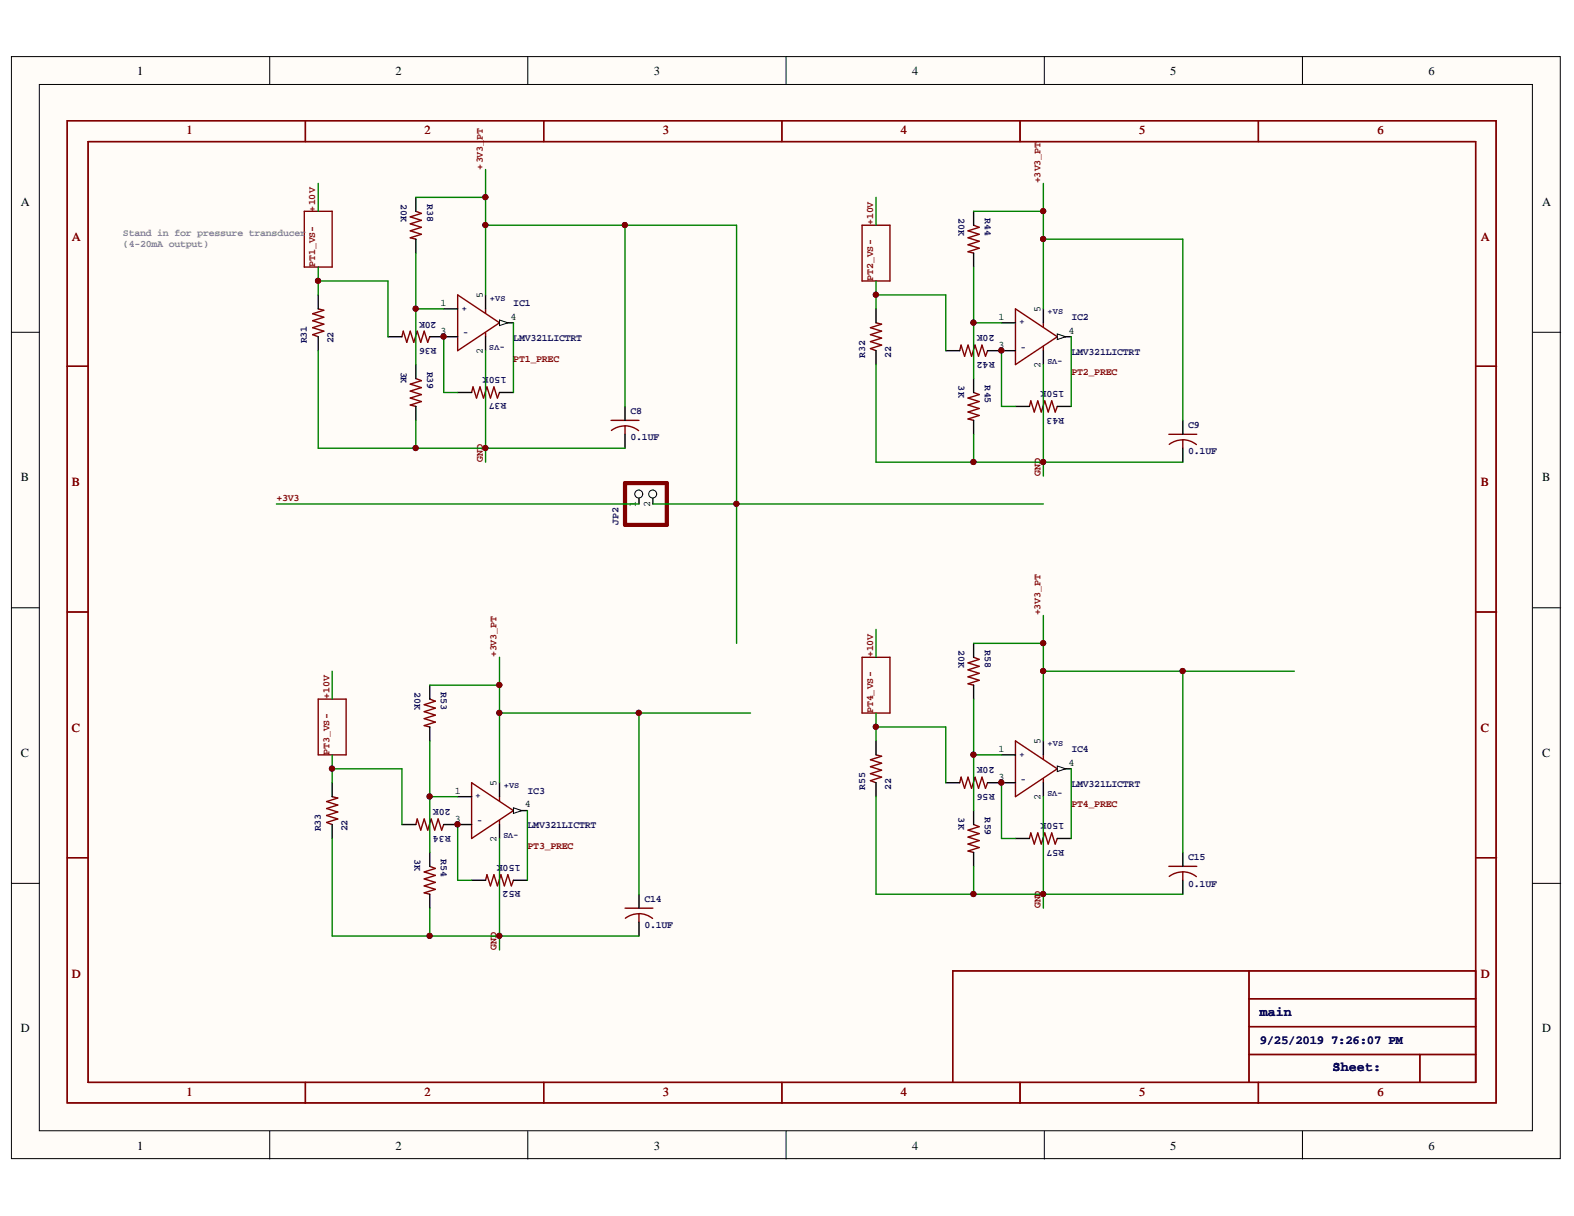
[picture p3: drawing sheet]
<svg xmlns="http://www.w3.org/2000/svg" width="279mm" height="216mm" viewBox="0 0 279 216" stroke-linecap="round" stroke-linejoin="round" font-family="sans-serif">
<defs><g id="words">
<g font-size="2.4" fill="#000080">
<text x="223.6" y="180.3">main</text>
<text x="236.6" y="190.2">3</text>
<text x="236.6" y="190.2">Sheet:</text>
</g>
<g font-size="2.2">
<text x="24.4" y="13.3">1</text>
<text x="70.2" y="13.3">2</text>
<text x="116.1" y="13.3">3</text>
<text x="161.9" y="13.3">4</text>
<text x="207.7" y="13.3">5</text>
<text x="253.6" y="13.3">6</text>
<text x="3.7" y="36.5">A</text>
<text x="273.8" y="36.5">A</text>
<text x="3.7" y="85.4">B</text>
<text x="273.8" y="85.4">B</text>
<text x="3.7" y="134.4">C</text>
<text x="273.8" y="134.4">C</text>
<text x="3.7" y="183.3">D</text>
<text x="273.8" y="183.3">D</text>
<text x="24.4" y="204.1">1</text>
<text x="70.2" y="204.1">2</text>
<text x="116.1" y="204.1">3</text>
<text x="161.9" y="204.1">4</text>
<text x="207.7" y="204.1">5</text>
<text x="253.6" y="204.1">6</text>
</g>
<g font-size="2.2" fill="#800000">
<text x="33.1" y="23.8">1</text>
<text x="75.4" y="23.8">2</text>
<text x="117.7" y="23.8">3</text>
<text x="159.9" y="23.8">4</text>
<text x="202.2" y="23.8">5</text>
<text x="244.5" y="23.8">6</text>
<text x="12.8" y="42.7">A</text>
<text x="262.9" y="42.7">A</text>
<text x="12.8" y="86.4">B</text>
<text x="262.9" y="86.4">B</text>
<text x="12.8" y="130">C</text>
<text x="262.9" y="130">C</text>
<text x="12.8" y="173.6">D</text>
<text x="262.9" y="173.6">D</text>
<text x="33.1" y="194.5">1</text>
<text x="75.4" y="194.5">2</text>
<text x="117.7" y="194.5">3</text>
<text x="159.9" y="194.5">4</text>
<text x="202.2" y="194.5">5</text>
<text x="244.5" y="194.5">6</text>
</g>
<g font-size="2.2" fill="#000080">
<text x="223.6" y="185.3">9/25/2019</text>
<text x="236.3" y="185.3">7:26:07 PM</text>
</g>
<g font-size="1.8" fill="#800000">
<text x="85.7" y="24.9" transform="rotate(-90 85.7 24.9)">PT</text>
<text x="85.7" y="30.1" transform="rotate(-90 85.7 30.1)">+3V3_</text>
<text x="184.7" y="32.6" transform="rotate(-90 184.7 32.6)">+3V3_PT</text>
<text x="55.9" y="37.6" transform="rotate(-90 55.9 37.6)">+10V</text>
<text x="155" y="40" transform="rotate(-90 155 40)">+10V</text>
<text x="55.9" y="47.5" transform="rotate(-90 55.9 47.5)">PT1_VS-</text>
<text x="155" y="49.9" transform="rotate(-90 155 49.9)">PT2_VS-</text>
<text x="91.1" y="64.2">PT1_PREC</text>
<text x="190.2" y="66.7">PT2_PREC</text>
<text x="85.7" y="82" transform="rotate(-90 85.7 82)">GND</text>
<text x="49.1" y="89">+3V3</text>
<text x="184.7" y="84.5" transform="rotate(-90 184.7 84.5)">GND</text>
<text x="184.7" y="109.3" transform="rotate(-90 184.7 109.3)">+3V3_PT</text>
<text x="88.2" y="116.7" transform="rotate(-90 88.2 116.7)">+3V3_PT</text>
<text x="155" y="116.7" transform="rotate(-90 155 116.7)">+10V</text>
<text x="58.5" y="124.2" transform="rotate(-90 58.5 124.2)">+10V</text>
<text x="155" y="126.6" transform="rotate(-90 155 126.6)">PT4_VS-</text>
<text x="58.5" y="134.1" transform="rotate(-90 58.5 134.1)">PT3_VS-</text>
<text x="190.2" y="143.4">PT4_PREC</text>
<text x="93.7" y="150.8">PT3_PREC</text>
<text x="184.7" y="161.2" transform="rotate(-90 184.7 161.2)">GND</text>
<text x="88.2" y="168.7" transform="rotate(-90 88.2 168.7)">GND</text>
</g>
<g font-size="1.8" fill="#808080">
<text x="21.8" y="42">Stand in for pressure transducer</text>
<text x="21.8" y="43.9">(4-20mA output)</text>
</g>
<g font-size="1.8" fill="#000080">
<text x="71.2" y="36.3" transform="rotate(90 71.2 36.3)">20K</text>
<text x="75.8" y="36.3" transform="rotate(90 75.8 36.3)">R38</text>
<text x="170.1" y="38.7" transform="rotate(90 170.1 38.7)">20K</text>
<text x="174.8" y="38.7" transform="rotate(90 174.8 38.7)">R44</text>
<text x="77.5" y="57.1" transform="rotate(-180 77.5 57.1)">20K</text>
<text x="91.1" y="54.3">IC1</text>
<text x="176.6" y="59.5" transform="rotate(-180 176.6 59.5)">20K</text>
<text x="190.2" y="56.8">IC2</text>
<text x="54.5" y="61" transform="rotate(-90 54.5 61)">R31</text>
<text x="59.2" y="61" transform="rotate(-90 59.2 61)">22</text>
<text x="71.2" y="66" transform="rotate(90 71.2 66)">3K</text>
<text x="75.8" y="66" transform="rotate(90 75.8 66)">R39</text>
<text x="77.5" y="61.7" transform="rotate(-180 77.5 61.7)">R36</text>
<text x="91.1" y="60.5">LMV321LICTRT</text>
<text x="153.6" y="63.5" transform="rotate(-90 153.6 63.5)">R32</text>
<text x="158.2" y="63.5" transform="rotate(-90 158.2 63.5)">22</text>
<text x="176.6" y="64.3" transform="rotate(-180 176.6 64.3)">R42</text>
<text x="190.2" y="63">LMV321LICTRT</text>
<text x="89.9" y="71.6" transform="rotate(-180 89.9 71.6)">R37</text>
<text x="89.9" y="67" transform="rotate(-180 89.9 67)">150K</text>
<text x="170.1" y="68.4" transform="rotate(90 170.1 68.4)">3K</text>
<text x="174.8" y="68.4" transform="rotate(90 174.8 68.4)">R45</text>
<text x="188.9" y="69.4" transform="rotate(-180 188.9 69.4)">150K</text>
<text x="111.9" y="73.5">C8</text>
<text x="188.9" y="74.2" transform="rotate(-180 188.9 74.2)">R43</text>
<text x="210.9" y="76">C9</text>
<text x="111.9" y="78.2">0.1UF</text>
<text x="210.9" y="80.7">0.1UF</text>
<text x="109.8" y="93.2" transform="rotate(-90 109.8 93.2)">JP2</text>
<text x="170.1" y="115.5" transform="rotate(90 170.1 115.5)">20K</text>
<text x="174.8" y="115.5" transform="rotate(90 174.8 115.5)">R58</text>
<text x="73.6" y="122.9" transform="rotate(90 73.6 122.9)">20K</text>
<text x="78.3" y="122.9" transform="rotate(90 78.3 122.9)">R53</text>
<text x="176.6" y="136.3" transform="rotate(-180 176.6 136.3)">20K</text>
<text x="190.2" y="133.5">IC4</text>
<text x="80" y="143.7" transform="rotate(-180 80 143.7)">20K</text>
<text x="93.7" y="140.9">IC3</text>
<text x="153.6" y="140.2" transform="rotate(-90 153.6 140.2)">R55</text>
<text x="158.2" y="140.2" transform="rotate(-90 158.2 140.2)">22</text>
<text x="176.6" y="141" transform="rotate(-180 176.6 141)">R56</text>
<text x="190.2" y="139.6">LMV321LICTRT</text>
<text x="56.9" y="147.6" transform="rotate(-90 56.9 147.6)">R33</text>
<text x="61.7" y="147.6" transform="rotate(-90 61.7 147.6)">22</text>
<text x="80" y="148.4" transform="rotate(-180 80 148.4)">R34</text>
<text x="93.7" y="147.1">LMV321LICTRT</text>
<text x="170.1" y="145.1" transform="rotate(90 170.1 145.1)">3K</text>
<text x="174.8" y="145.1" transform="rotate(90 174.8 145.1)">R59</text>
<text x="188.9" y="146.2" transform="rotate(-180 188.9 146.2)">150K</text>
<text x="73.6" y="152.6" transform="rotate(90 73.6 152.6)">3K</text>
<text x="78.3" y="152.6" transform="rotate(90 78.3 152.6)">R54</text>
<text x="92.4" y="153.6" transform="rotate(-180 92.4 153.6)">150K</text>
<text x="188.9" y="150.9" transform="rotate(-180 188.9 150.9)">R57</text>
<text x="210.9" y="152.7">C15</text>
<text x="92.4" y="158.3" transform="rotate(-180 92.4 158.3)">R52</text>
<text x="114.4" y="160.1">C14</text>
<text x="210.9" y="157.4">0.1UF</text>
<text x="114.4" y="164.8">0.1UF</text>
</g>
<g font-size="1.8">
<text x="85.7" y="52.9" transform="rotate(-90 85.7 52.9)">5</text>
<text x="78.2" y="54.3">1</text>
<text x="78.2" y="59.3">3</text>
<text x="90.6" y="56.8">4</text>
<text x="177.2" y="56.8">1</text>
<text x="184.7" y="55.3" transform="rotate(-90 184.7 55.3)">5</text>
<text x="189.7" y="59.3">4</text>
<text x="85.7" y="62.8" transform="rotate(-90 85.7 62.8)">2</text>
<text x="177.2" y="61.7">3</text>
<text x="184.7" y="65.3" transform="rotate(-90 184.7 65.3)">2</text>
<text x="112.9" y="90" transform="rotate(-90 112.9 90)">1</text>
<text x="115.4" y="90" transform="rotate(-90 115.4 90)">2</text>
<text x="177.2" y="133.5">1</text>
<text x="184.7" y="132" transform="rotate(-90 184.7 132)">5</text>
<text x="189.7" y="136">4</text>
<text x="80.7" y="140.9">1</text>
<text x="88.2" y="139.5" transform="rotate(-90 88.2 139.5)">5</text>
<text x="93.1" y="143.4">4</text>
<text x="177.2" y="138.5">3</text>
<text x="184.7" y="142" transform="rotate(-90 184.7 142)">2</text>
<text x="80.7" y="145.9">3</text>
<text x="88.2" y="149.5" transform="rotate(-90 88.2 149.5)">2</text>
</g>
<g font-size="1.5" fill="#000080">
<text x="87" y="53.4">+VS</text>
<text x="82" y="55.1">+</text>
<text x="82.2" y="59.5">-</text>
<text x="181" y="57.6">+</text>
<text x="186" y="55.8">+VS</text>
<text x="89.6" y="61.2" transform="rotate(-180 89.6 61.2)">-VS</text>
<text x="181.2" y="62.1">-</text>
<text x="188.6" y="63.7" transform="rotate(-180 188.6 63.7)">-VS</text>
<text x="181" y="134.3">+</text>
<text x="186" y="132.5">+VS</text>
<text x="84.4" y="141.8">+</text>
<text x="89.4" y="140">+VS</text>
<text x="181.2" y="138.8">-</text>
<text x="188.6" y="140.4" transform="rotate(-180 188.6 140.4)">-VS</text>
<text x="84.7" y="146.2">-</text>
<text x="92" y="147.8" transform="rotate(-180 92 147.8)">-VS</text>
</g>
</g></defs>
<g fill="#fffcf8" stroke="#000" stroke-width=".18">
<path d="M2 10h275v195.7h-275z"/>
<path d="M7 15h265v185.8h-265z"/>
</g>
<g fill="none" stroke="#000" stroke-width=".18">
<path d="M47.9 10v5M93.7 10v5M139.5 10v5M185.4 10v5M231.2 10v5M2 59h5M272.1 59h4.9M2 107.9h5M272.1 107.9h4.9M2 156.8h5M272.1 156.8h4.9M47.9 200.8v5"/>
<path d="M93.7 200.8v5M139.5 200.8v5M185.4 200.8v5M231.2 200.8v5"/>
</g>
<g fill="#000080" stroke="#000080" stroke-width=".18">
<circle cx="56.5" cy="49.9" r=".46"/>
<circle cx="58.9" cy="136.5" r=".46"/>
<circle cx="73.8" cy="79.5" r=".46"/>
<circle cx="73.8" cy="54.8" r=".46"/>
<circle cx="76.3" cy="166.2" r=".46"/>
<circle cx="76.3" cy="141.4" r=".46"/>
<circle cx="78.7" cy="59.8" r=".46"/>
<circle cx="81.2" cy="146.4" r=".46"/>
<circle cx="86.2" cy="79.5" r=".46"/>
<circle cx="86.2" cy="40" r=".46"/>
<circle cx="86.2" cy="35" r=".46"/>
<circle cx="88.6" cy="166.2" r=".46"/>
<circle cx="88.6" cy="126.6" r=".46"/>
<circle cx="88.6" cy="121.6" r=".46"/>
<circle cx="110.9" cy="40" r=".46"/>
<circle cx="113.4" cy="126.6" r=".46"/>
<circle cx="130.7" cy="89.4" r=".46"/>
<circle cx="155.5" cy="129" r=".46"/>
<circle cx="155.5" cy="52.3" r=".46"/>
<circle cx="172.8" cy="158.7" r=".46"/>
<circle cx="172.8" cy="134" r=".46"/>
<circle cx="172.8" cy="82" r=".46"/>
<circle cx="172.8" cy="57.3" r=".46"/>
<circle cx="177.7" cy="138.9" r=".46"/>
<circle cx="177.7" cy="62.2" r=".46"/>
<circle cx="185.2" cy="158.7" r=".46"/>
<circle cx="185.2" cy="119.1" r=".46"/>
<circle cx="185.2" cy="114.2" r=".46"/>
<circle cx="185.2" cy="82" r=".46"/>
<circle cx="185.2" cy="42.4" r=".46"/>
<circle cx="185.2" cy="37.5" r=".46"/>
<circle cx="209.9" cy="119.1" r=".46"/>
</g>
<g fill="none" stroke="#800000" stroke-width=".25">
<path d="M11.9 21.4h253.7v174.4h-253.7zM15.6 25.1h246.3v167.1h-246.3zM54 37.5h5v9.9h-5zM54.2 21.4v3.7M96.5 21.4v3.7M138.8 21.4v3.7M153 40h5v9.9h-5zM181.1 21.4v3.7M223.4 21.4v3.7M81.2 52.4l7.5 4.9-7.5 5zM86.2 54.8v.8M86.2 59v.8"/>
<path d="M11.9 65h3.7M261.9 65h3.8M11.9 108.7h3.7M153 116.7h5v9.9h-5zM261.9 108.7h3.8M56.5 124.1h4.9v9.9h-4.9zM11.9 152.3h3.7M261.9 152.3h3.8M221.7 172.4v19.8M221.7 177.3h40.2M261.9 172.4h-92.8v19.8M54.2 192.2v3.7"/>
<path d="M96.5 192.2v3.7M138.8 192.2v3.7M181.1 192.2v3.7M221.7 187.2h40.2M221.7 182.3h40.2M223.4 192.2v3.7M252 187.2v5"/>
</g>
<path d="M78.8 54.8h2.4M78.8 59.8h2.4M88.7 57.3h2.4" fill="none" stroke="#000" stroke-width=".25"/>
<path d="M88.7 56.8l1.5 .5-1.5 .5z" fill="#fffcf8"/>
<path d="M88.7 56.8l1.5 .5-1.5 .5z" fill="none" stroke="#000" stroke-width=".18"/>
<path d="M56.5 52.4v2.4M56.5 59.8v2.5M86.2 52.4v2.4M86.2 59.8v2.5M110.9 72.2v2.4M110.9 77.1v2.5M113.4 87v2.5" fill="none" stroke="#000" stroke-width=".25"/>
<path d="M56.5 54.8l1 .3-2 .6 2 .6-2 .6 2 .7-2 .6 2 .6-2 .6 1 .4M108.5 74.6h4.9M110.9 75.6a3.9 3.9 0 0 1 2.5 .9M110.9 75.6a3.9 3.9 0 0 0-2.4 .8M110.9 75.6v1.5" fill="none" stroke="#800000" stroke-width=".25"/>
<path d="M110.9 85.8h7.5v7.4h-7.5z" fill="none" stroke="#800000" stroke-width=".74"/>
<circle cx="113.4" cy="87.7" r=".71" fill="#fffcf8" stroke="#000" stroke-width=".18"/>
<path d="M115.9 87v2.5" fill="none" stroke="#000" stroke-width=".25"/>
<circle cx="115.9" cy="87.7" r=".71" fill="#fffcf8" stroke="#000" stroke-width=".18"/>
<path d="M73.8 37.5l1 .4-2 .6 2 .6-2 .6 2 .7-2 .6 2 .6-2 .6 1 .3M71.3 59.8l.3-1 .6 2 .6-2 .6 2 .7-2 .6 2 .6-2 .6 2 .4-1M180.3 54.8l7.4 5-7.4 4.9zM185.2 57.3v.8M73.8 67.2l1 .4-2 .6 2 .6-2 .6 2 .7-2 .6 2 .6-2 .6 1 .3M83.7 69.7l.3-1 .6 2 .6-2 .6 2 .6-2 .7 2 .6-2 .6 2 .4-1M185.2 61.5v.8" fill="none" stroke="#800000" stroke-width=".25"/>
<path d="M73.8 35v2.5M68.9 59.8h2.4M73.8 42.5v2.4M76.3 59.8h2.5M177.8 57.3h2.5M187.7 59.8h2.5M73.8 64.7v2.5M73.8 72.2v2.4M81.2 69.7h2.5M88.7 69.7h2.4M177.8 62.3h2.5" fill="none" stroke="#000" stroke-width=".25"/>
<path d="M187.7 59.3l1.5 .5-1.5 .5z" fill="#fffcf8"/>
<path d="M187.7 59.3l1.5 .5-1.5 .5z" fill="none" stroke="#000" stroke-width=".18"/>
<g fill="none" stroke="#000" stroke-width=".25">
<path d="M172.8 37.5v2.5M155.5 54.8v2.5M172.8 44.9v2.5M185.2 54.8v2.5M155.5 62.3v2.4M167.9 62.3h2.5M172.8 67.2v2.5M172.8 74.6v2.5M175.3 62.3h2.5M180.3 72.2h2.4M185.2 62.3v2.4M187.7 72.2h2.5"/>
<path d="M210 74.6v2.5M210 79.6v2.5M81.2 141.4h2.5M81.2 146.4h2.5M91.1 143.9h2.5"/>
</g>
<path d="M172.8 40l1 .4-2 .6 2 .6-2 .6 2 .6-2 .7 2 .6-2 .6 1 .2M155.5 57.3l1 .3-2 .6 2 .6-2 .6 2 .6-2 .7 2 .6-2 .6 1 .4M170.4 62.3l.2-1 .6 2 .6-2 .7 2 .6-2 .6 2 .6-2 .6 2 .4-1M172.8 69.7l1 .4-2 .6 2 .6-2 .6 2 .6-2 .7 2 .6-2 .6 1 .2M182.7 72.2l.3-1 .6 2 .6-2 .6 2 .7-2 .6 2 .6-2 .6 2 .4-1M207.5 77.1h4.9M207.5 78.9a3.9 3.9 0 0 1 2.5-.8v1.5M210 78.1a3.9 3.9 0 0 1 2.4 .8M83.7 139l7.4 4.9-7.4 5zM88.7 141.4v.8M88.7 145.7v.7" fill="none" stroke="#800000" stroke-width=".25"/>
<path d="M91.1 143.4l1.5 .5-1.5 .5z" fill="#fffcf8"/>
<path d="M91.1 143.4l1.5 .5-1.5 .5z" fill="none" stroke="#000" stroke-width=".18"/>
<g fill="none" stroke="#000" stroke-width=".25">
<path d="M59 139v2.4M76.3 121.7v2.4M76.3 129.1v2.5M88.7 139v2.4M177.8 134h2.5M177.8 139h2.5M187.7 136.5h2.5M59 146.4v2.5M71.3 146.4h2.5M76.3 151.3v2.5M76.3 158.8v2.4M78.8 146.4h2.4"/>
<path d="M83.7 156.3h2.5M88.7 146.4v2.5M91.1 156.3h2.5M113.4 158.8v2.4M113.4 163.7v2.5"/>
</g>
<path d="M76.3 124.1l1 .4-2 .6 2 .6-2 .7 2 .6-2 .6 2 .6-2 .6 1 .3M180.3 131.6l7.4 4.9-7.4 4.9zM185.2 134v.8M185.2 138.2v.8M59 141.4l1 .3-2 .6 2 .6-2 .7 2 .6-2 .6 2 .6-2 .6 1 .4M73.8 146.4l.3-1 .6 2 .6-2 .6 2 .6-2 .7 2 .6-2 .6 2 .4-1M76.3 153.8l1 .4-2 .6 2 .6-2 .6 2 .7-2 .6 2 .6-2 .6 1 .3M86.2 156.3l.2-1 .7 2 .6-2 .6 2 .6-2 .6 2 .7-2 .6 2 .3-1M110.9 161.2h5M111 163a3.9 3.9 0 0 1 2.4-.8v1.5M113.4 162.2a3.9 3.9 0 0 1 2.4 .9" fill="none" stroke="#800000" stroke-width=".25"/>
<path d="M187.7 136l1.5 .5-1.5 .5z" fill="#fffcf8"/>
<path d="M187.7 136l1.5 .5-1.5 .5z" fill="none" stroke="#000" stroke-width=".18"/>
<g fill="none" stroke="#000" stroke-width=".25">
<path d="M172.8 114.2v2.5M155.5 131.6v2.4M155.5 139v2.4M167.9 139h2.5M172.8 121.7v2.4M175.3 139h2.5M185.2 131.6v2.4M185.2 139v2.4M172.8 143.9v2.5M172.8 151.3v2.5M180.3 148.9h2.4M187.7 148.9h2.5"/>
<path d="M210 151.3v2.5M210 156.3v2.5"/>
</g>
<path d="M172.8 116.7l1 .4-2 .6 2 .6-2 .6 2 .6-2 .7 2 .6-2 .6 1 .3M155.5 134l1 .3-2 .6 2 .6-2 .6 2 .6-2 .7 2 .6-2 .6 1 .4M170.4 139l.2-1 .6 2 .6-2 .7 2 .6-2 .6 2 .6-2 .6 2 .4-1M172.8 146.4l1 .4-2 .6 2 .6-2 .6 2 .6-2 .7 2 .6-2 .6 1 .2M182.7 148.9l.3-1 .6 2 .6-2 .6 2 .7-2 .6 2 .6-2 .6 2 .4-1M207.5 153.8h4.9M207.5 155.6a3.9 3.9 0 0 1 2.5-.8v1.5M210 154.8a3.9 3.9 0 0 1 2.4 .8" fill="none" stroke="#800000" stroke-width=".25"/>
<g fill="none" stroke="#008000" stroke-width=".25">
<path d="M56.5 32.6v4.9M73.8 35h12.4M86.2 30.1v22.3M86.2 40h44.5v74.2M110.9 40v32.2M155.5 35v5M172.8 37.5h12.4M185.2 32.6v22.2M56.5 47.4v5M56.5 49.9h12.4v9.9M73.8 44.9v19.8M73.8 54.8h5"/>
<path d="M78.8 59.8v9.9h2.4M91.1 57.3v12.4M155.5 49.9v4.9M155.5 52.4h12.4v9.9M172.8 47.4v19.8M172.8 57.3h5M185.2 42.5h24.8v32.1M190.2 59.8v12.4M56.5 62.3v17.3h54.4M73.8 74.6v5M86.2 62.3v19.8M155.5 64.7v17.4h54.5"/>
<path d="M172.8 77.1v5M177.8 62.3v9.9h2.5M185.2 64.7v19.8M49.1 89.5h64.3M115.9 89.5h69.3M59 119.2v4.9M88.7 116.7v22.3M155.5 111.8v4.9M172.8 114.2h12.4M185.2 109.3v22.3M185.2 119.2h44.6M210 119.2v32.1"/>
<path d="M59 134v5M59 136.5h12.3v9.9M76.3 121.7h12.4M76.3 131.6v19.7M88.7 126.6h44.5M113.4 126.6v32.2M155.5 126.6v5M155.5 129.1h12.4v9.9M172.8 124.1v19.8M172.8 134h5M177.8 139v9.9h2.5M190.2 136.5v12.4"/>
<path d="M59 148.9v17.3h54.4M76.3 141.4h4.9M81.2 146.4v9.9h2.5M88.7 148.9v19.8M93.6 143.9v12.4M155.5 141.4v17.4h54.5M172.8 153.8v5M185.2 141.4v19.8M76.3 161.2v5"/>
</g>
<g fill="#800000" stroke="#800000" stroke-width=".18">
<circle cx="86.2" cy="40" r=".46"/>
<circle cx="110.9" cy="40" r=".46"/>
<circle cx="130.7" cy="89.4" r=".46"/>
<circle cx="86.2" cy="35" r=".46"/>
<circle cx="185.2" cy="42.4" r=".46"/>
<circle cx="185.2" cy="37.5" r=".46"/>
<circle cx="88.6" cy="126.6" r=".46"/>
<circle cx="113.4" cy="126.6" r=".46"/>
<circle cx="88.6" cy="121.6" r=".46"/>
<circle cx="185.2" cy="119.1" r=".46"/>
<circle cx="209.9" cy="119.1" r=".46"/>
<circle cx="185.2" cy="114.2" r=".46"/>
<circle cx="86.2" cy="79.5" r=".46"/>
<circle cx="73.8" cy="79.5" r=".46"/>
<circle cx="185.2" cy="82" r=".46"/>
<circle cx="172.8" cy="82" r=".46"/>
<circle cx="88.6" cy="166.2" r=".46"/>
<circle cx="76.3" cy="166.2" r=".46"/>
<circle cx="185.2" cy="158.7" r=".46"/>
<circle cx="172.8" cy="158.7" r=".46"/>
<circle cx="56.5" cy="49.9" r=".46"/>
<circle cx="78.7" cy="59.8" r=".46"/>
<circle cx="73.8" cy="54.8" r=".46"/>
<circle cx="177.7" cy="62.2" r=".46"/>
<circle cx="172.8" cy="57.3" r=".46"/>
<circle cx="155.5" cy="52.3" r=".46"/>
<circle cx="81.2" cy="146.4" r=".46"/>
<circle cx="76.3" cy="141.4" r=".46"/>
<circle cx="177.7" cy="138.9" r=".46"/>
<circle cx="172.8" cy="134" r=".46"/>
<circle cx="58.9" cy="136.5" r=".46"/>
<circle cx="155.5" cy="129" r=".46"/>
</g>
<use href="#words"/>
</svg>
